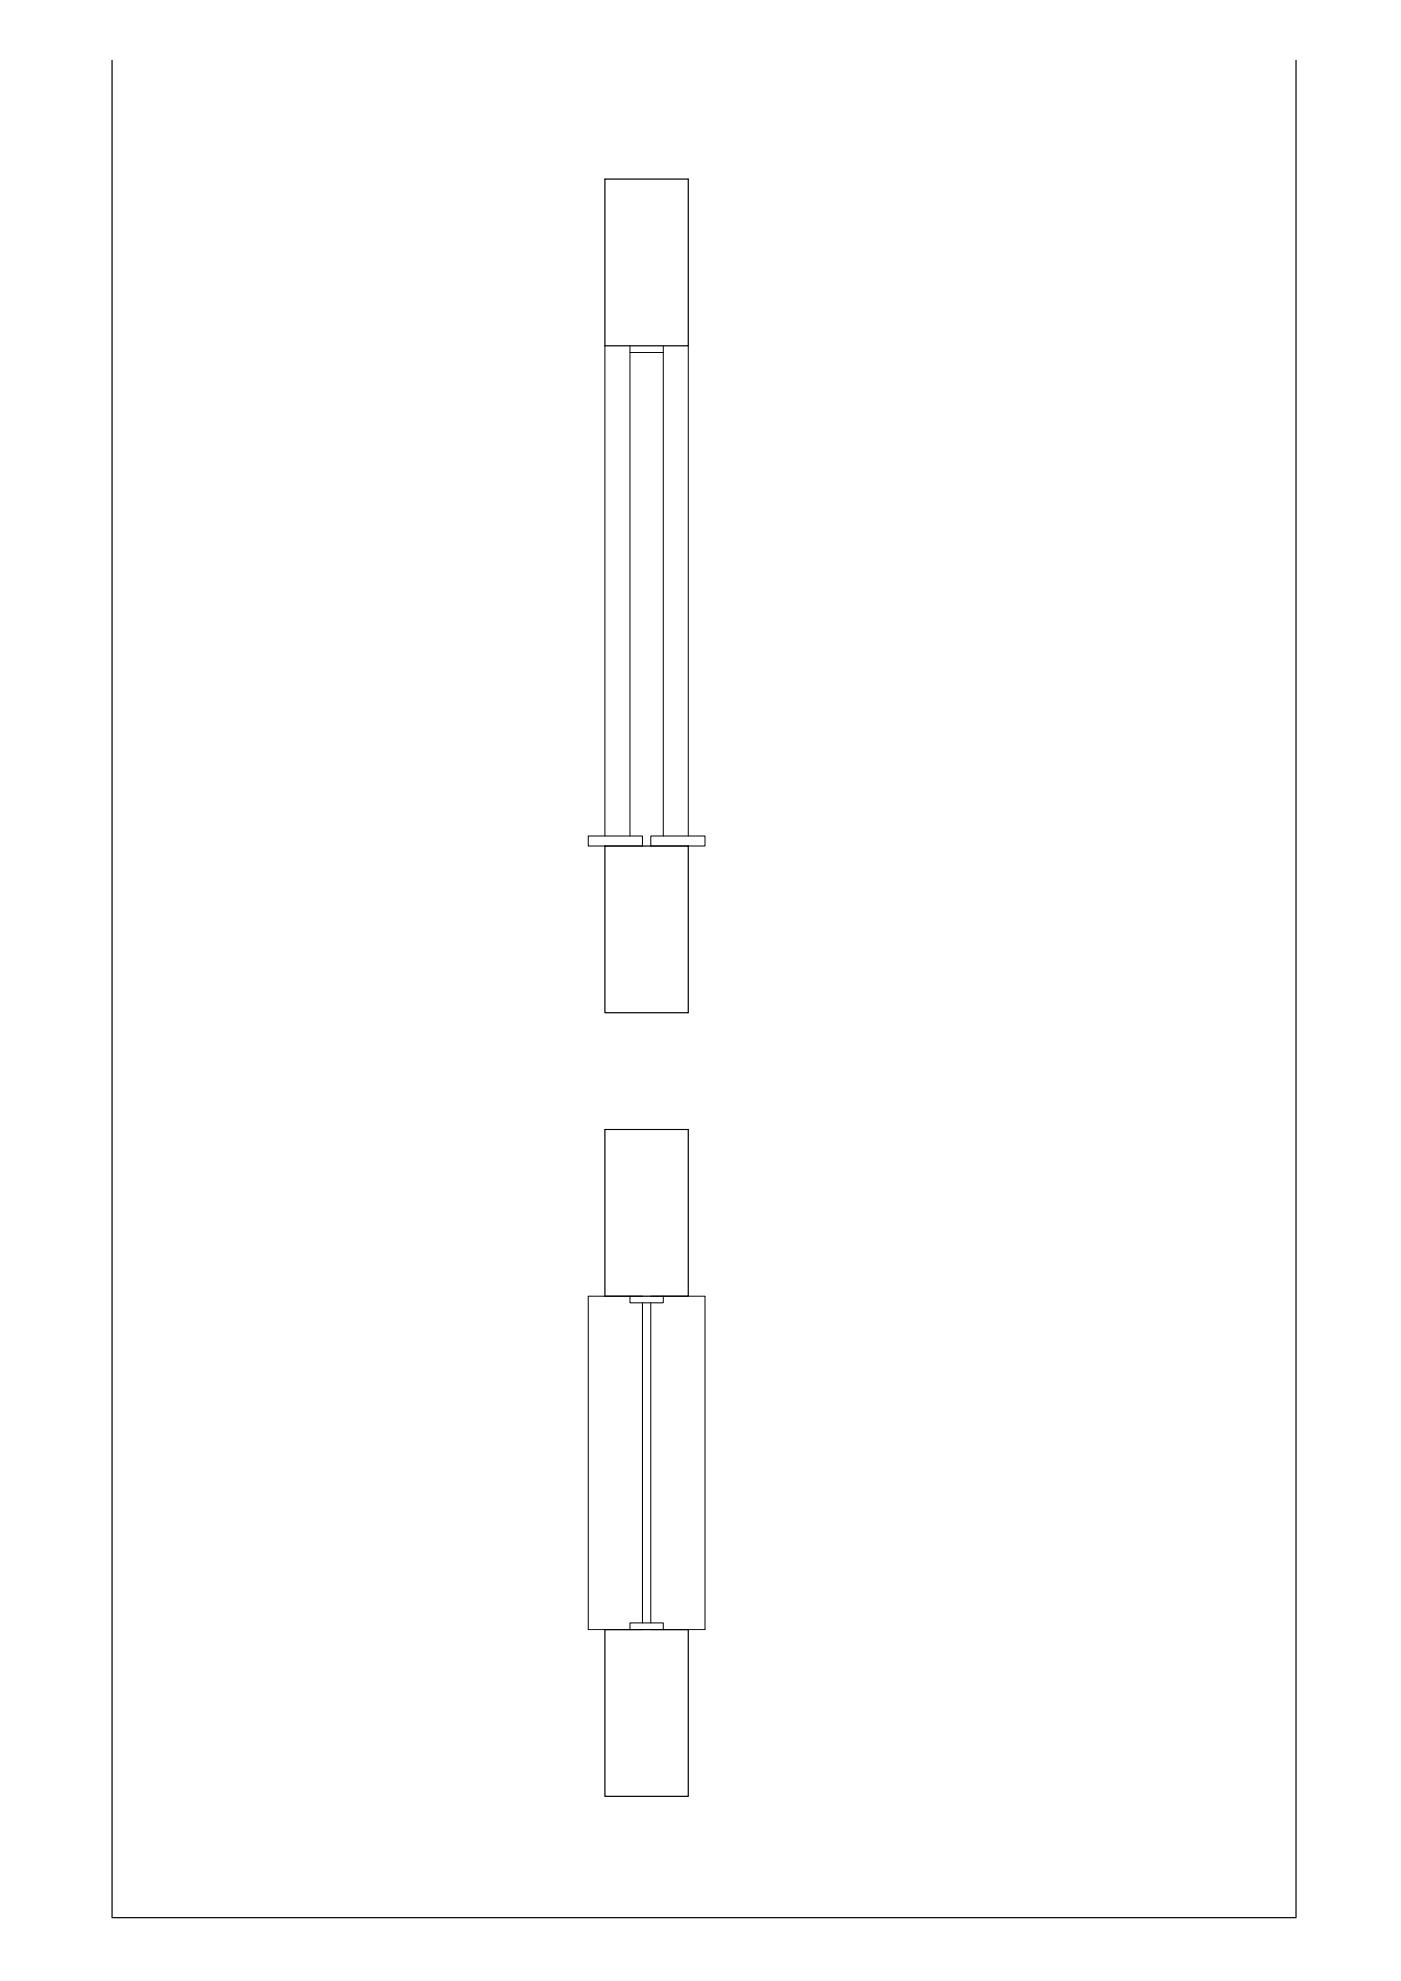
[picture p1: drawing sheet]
<svg xmlns="http://www.w3.org/2000/svg" width="420mm" height="594mm" viewBox="0 0 420 594" stroke-linecap="round" stroke-linejoin="round" font-family="sans-serif">
<!-- layer: Layer1 -->
<path d="M33.6 18.1v557h355.1v-557M181.4 53.7h25v50h-25zM181.4 253.7h25v50h-25zM181.4 338.7h25v50h-25zM181.4 488.7h25v50h-25z" fill="none" stroke="#000" stroke-width=".36"/>
<!-- layer: Layer2 -->
<path d="M181.4 103.7v147M188.9 105.7v145M198.9 105.7v145M206.4 103.7v147M192.7 388.7h-16.3v100h16.3M192.7 390.7v96M195.2 388.7h16.2v100h-16.2M195.2 390.7v96" fill="none" stroke="#000" stroke-width=".3"/>
<!-- layer: Layer3 -->
<path d="M176.4 250.7h16.3v3h-16.3zM195.2 250.7h16.2v3h-16.2z" fill="none" stroke="#000" stroke-width=".3"/>
<!-- layer: Layer4 -->
<path d="M188.9 103.7v2h10v-2M188.9 388.7v2h10v-2M188.9 488.7v-2h10v2" fill="none" stroke="#000" stroke-width=".3"/>
</svg>
